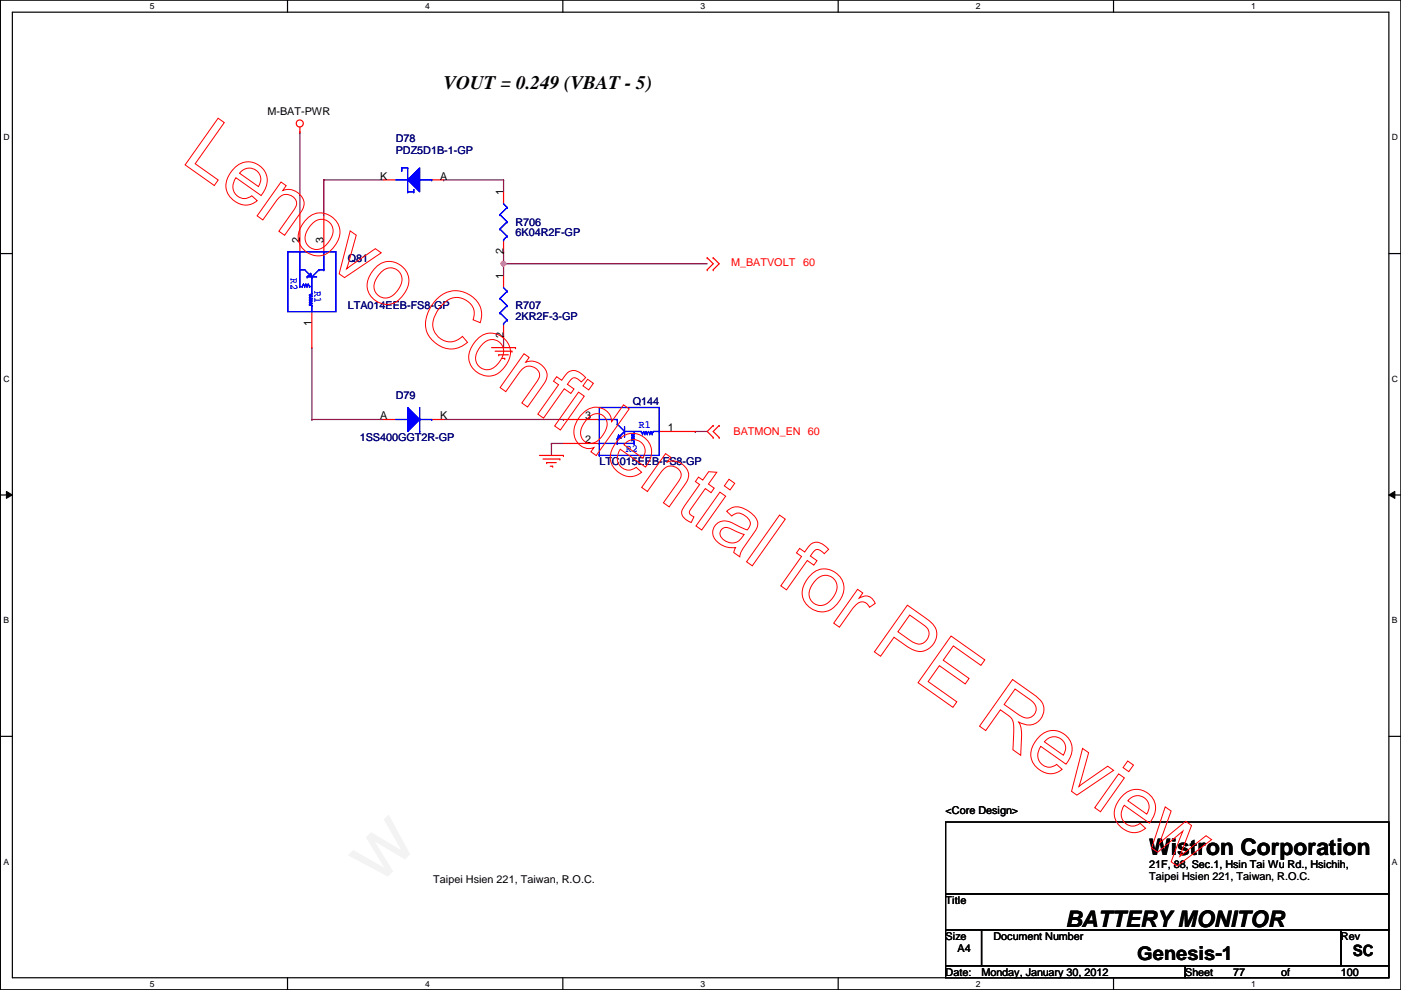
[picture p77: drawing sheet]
<svg xmlns="http://www.w3.org/2000/svg" width="297mm" height="210mm" viewBox="0 0 297 210" stroke-linecap="round" stroke-linejoin="round" font-family="sans-serif">
<defs><g id="words">
<g font-size="4.8">
<text x="243.7" y="181.3">Wistron Corporation</text>
<text x="225.9" y="196.5">BATTERY MONITOR</text>
</g>
<g font-size="4.1">
<text x="94.1" y="19">VOUT = 0.249 (VBAT - 5)</text>
<text x="241.1" y="203.5">Genesis-1</text>
</g>
<text font-size="3.3" x="286.8" y="202.8">SC</text>
<g font-size="2.3">
<text x="56.7" y="24.5">M-BAT-PWR</text>
<text x="80.6" y="38.1">K</text>
<text x="93.3" y="38.1">A</text>
<text x="106.7" y="41.4" transform="rotate(-90 106.7 41.4)">1</text>
<text x="63.5" y="51.6" transform="rotate(-90 63.5 51.6)">2</text>
<text x="68.6" y="51.6" transform="rotate(-90 68.6 51.6)">3</text>
<text x="106.7" y="53.9" transform="rotate(-90 106.7 53.9)">2</text>
<text x="106.7" y="59.2" transform="rotate(-90 106.7 59.2)">1</text>
<text x="66.1" y="69.1" transform="rotate(-90 66.1 69.1)">1</text>
<text x="106.7" y="71.7" transform="rotate(-90 106.7 71.7)">2</text>
<text x="80.6" y="88.9">A</text>
<text x="93.3" y="88.9">K</text>
<text x="124" y="88.9">3</text>
<text x="124" y="94">2</text>
<text x="141.6" y="91.4">1</text>
<text x="200.5" y="172.6">&lt;Core Design&gt;</text>
<text x="243.7" y="184">21F, 88, Sec.1, Hsin Tai Wu Rd., Hsichih,</text>
<text x="91.9" y="187.1">Taipei Hsien 221, Taiwan, R.O.C.</text>
<text x="200.5" y="191.6">Title</text>
<text x="243.7" y="186.6">Taipei Hsien 221, Taiwan, R.O.C.</text>
<text x="200.5" y="199.2">Size</text>
<text x="203" y="201.8">A4</text>
<text x="210.6" y="199.2">Document Number</text>
<text x="284.3" y="199.2">Rev</text>
<text x="200.5" y="206.8">Date:</text>
<text x="208.1" y="206.8">Monday, January 30, 2012</text>
<text x="251.3" y="206.8">Sheet</text>
<text x="261.4" y="206.8">77</text>
<text x="271.6" y="206.8">of</text>
<text x="284.3" y="206.8">100</text>
</g>
<g font-size="2.3" fill="#000080">
<text x="83.9" y="30.1">D78</text>
<text x="83.9" y="32.6">PDZ5D1B-1-GP</text>
<text x="109.3" y="47.8">R706</text>
<text x="109.3" y="50.1">6K04R2F-GP</text>
<text x="73.7" y="55.5">Q81</text>
<text x="73.7" y="65.6">LTA014EEB-FS8-GP</text>
<text x="109.3" y="65.6">R707</text>
<text x="109.3" y="67.9">2KR2F-3-GP</text>
<text x="83.9" y="84.7">D79</text>
<text x="134.2" y="85.9">Q144</text>
<text x="76.3" y="93.6">1SS400GGT2R-GP</text>
<text x="127.1" y="98.6">LTC015EEB-FS8-GP</text>
</g>
<g font-size="2.3" fill="#00f">
<text x="61.6" y="59" transform="rotate(90 61.6 59)">R2</text>
<text x="66.7" y="61.8" transform="rotate(90 66.7 61.8)">R1</text>
<text x="132.7" y="95.9">R2</text>
<text x="135.5" y="90.8">R1</text>
</g>
<g font-size="2.3" fill="#f00">
<text x="155" y="56.5">M_BATVOLT</text>
<text x="170.3" y="56.5">60</text>
<text x="155.5" y="92.3">BATMON_EN 60</text>
</g>
<g font-size="1.8">
<text x="31.8" y="1.9">5</text>
<text x="90.1" y="1.9">4</text>
<text x="148.5" y="1.9">3</text>
<text x="206.9" y="1.9">2</text>
<text x="265.3" y="1.9">1</text>
<text x=".7" y="29.8">D</text>
<text x="295.1" y="29.8">D</text>
<text x=".7" y="80.9">C</text>
<text x="295.1" y="80.9">C</text>
<text x=".7" y="132.1">B</text>
<text x="295.1" y="132.1">B</text>
<text x=".7" y="183.3">A</text>
<text x="295.1" y="183.3">A</text>
<text x="31.8" y="209.2">5</text>
<text x="90.1" y="209.2">4</text>
<text x="148.5" y="209.2">3</text>
<text x="206.9" y="209.2">2</text>
<text x="265.3" y="209.2">1</text>
</g>
</g></defs>
<path d="M.1 0h296.9v209.8h-296.9zM2.6 2.6h291.9v204.7h-291.9z" fill="none" stroke="#000" stroke-width=".25"/>
<g fill="#fff">
<path d="M31.8 .3h1v2h-1z"/>
<path d="M31.8 207.6h1v1.9h-1z"/>
</g>
<path d="M61 0v2.6M61 207.3v2.5" fill="none" stroke="#000" stroke-width=".25"/>
<g fill="#fff">
<path d="M90.1 .3h1v2h-1z"/>
<path d="M90.1 207.6h1v1.9h-1z"/>
</g>
<path d="M119.3 0v2.6M119.3 207.3v2.5" fill="none" stroke="#000" stroke-width=".25"/>
<g fill="#fff">
<path d="M148.5 .3h1v2h-1z"/>
<path d="M148.5 207.6h1v1.9h-1z"/>
</g>
<path d="M177.7 0v2.6M177.7 207.3v2.5" fill="none" stroke="#000" stroke-width=".25"/>
<g fill="#fff">
<path d="M206.9 .3h1v2h-1z"/>
<path d="M206.9 207.6h1v1.9h-1z"/>
</g>
<path d="M236.1 0v2.6M236.1 207.3v2.5" fill="none" stroke="#000" stroke-width=".25"/>
<g fill="#fff">
<path d="M265.3 .3h.9v2h-.9z"/>
<path d="M265.3 207.6h.9v1.9h-.9z"/>
<path d="M.7 28.2h1.3v1.9h-1.3z"/>
<path d="M295.1 28.2h1.3v1.9h-1.3z"/>
<path d="M.7 79.3h1.3v2h-1.3z"/>
<path d="M295.1 79.3h1.3v2h-1.3z"/>
</g>
<path d="M.1 53.8h2.5M294.5 53.8h2.5" fill="none" stroke="#000" stroke-width=".25"/>
<g fill="#fff">
<path d="M.7 130.5h1.2v2h-1.2z"/>
<path d="M295.1 130.5h1.2v2h-1.2z"/>
</g>
<path d="M.1 104.9h2.5M294.5 104.9h2.5" fill="none" stroke="#000" stroke-width=".25"/>
<path d="M1.4 104.2l1.2 .7-1.2 .8zM294.5 104.9l1.2-.7v1.5z" fill="#000"/>
<path d="M1.4 104.2l1.2 .7-1.2 .8zM294.5 104.9l1.2-.7v1.5z" fill="none" stroke="#000" stroke-width=".21"/>
<g fill="#fff">
<path d="M.7 181.7h1.2v2h-1.2z"/>
<path d="M295.1 181.7h1.2v2h-1.2z"/>
</g>
<path d="M.1 156.1h2.5M294.5 156.1h2.5" fill="none" stroke="#000" stroke-width=".25"/>
<g fill="none" stroke="#800040" stroke-width=".25">
<path d="M68.7 38.1h.1M68.7 38.1h12.7M68.7 38.1v7.7M106.8 38.1h.1M106.8 38.1v2.6M106.8 55.9h.1M106.8 53.4h.1M106.8 53.4v5.1M106.8 55.9h43.1M106.8 71.2h.1M106.8 71.2v2.5M116.9 94h.1"/>
<path d="M116.9 94h2.6M116.9 94v2.6M147.4 91.5h.1M147.4 91.5h2.5"/>
</g>
<circle cx="106.7" cy="55.9" r=".49" fill="#f0f"/>
<circle cx="106.7" cy="55.9" r=".49" fill="none" stroke="#f0f" stroke-width=".25"/>
<path d="M63.6 28h.1M63.6 28v17.8M94.1 38.1h.1M94.1 38.1h12.7M66.1 73.7h.1M66.1 73.7v15.2M66.1 88.9h.1M66.1 88.9h15.3M94.1 88.9h25.4M119.5 88.9h.1" fill="none" stroke="#800040" stroke-width=".25"/>
<g fill="none" stroke="#f00" stroke-width=".25">
<path d="M63.6 28h.1M63.6 27v1M149.9 57.2h.1M149.9 54.7h.1M149.9 54.7l1.3 1.2-1.3 1.3M151.2 57.2h.1M151.2 54.7h.1M151.2 54.7l1.3 1.2-1.3 1.3M104.2 73.7h5.1M105 74.5h3.5M105.7 75.2h.1M105.7 75.2h2.1"/>
<path d="M106.5 76h.5M107 76h.1M108.5 74.5h.1M109.3 73.7h.1M81.4 88.9h2.5M91.5 88.9h2.6M114.4 96.6h5.1M115.1 97.3h3.6M115.9 98.1h.1M115.9 98.1h2M116.7 98.8h.5M117.2 98.8h.1"/>
<path d="M118.7 97.3h.1M119.5 96.6h.1M151.2 90.2h.1M151.2 92.8h.1M151.2 90.2l-1.3 1.3 1.3 1.3M152.5 92.8h.1M152.5 90.2h.1M152.5 90.2l-1.3 1.3 1.3 1.3"/>
<circle cx="63.6" cy="26.2" r=".75"/>
</g>
<path d="M200.5 174.3h94v15.2h-94zM200.5 189.5h94v7.6h-94zM200.5 197.1h7.6v7.7h-7.6zM208.1 197.1h76.2v7.7h-76.2zM284.3 197.1h10.2v7.7h-10.2zM200.5 204.8h50.8v2.5h-50.8zM251.3 204.8h43.2v2.5h-43.2z" fill="none" stroke="#000" stroke-width=".25"/>
<path d="M86.4 86.4l2.6 2.5-2.6 2.6z" fill="#00f"/>
<path d="M83.9 88.9h2.5M86.4 86.4l2.6 2.5-2.6 2.6zM86.4 88.9h.1M89 91.5h.1M89 86.4v5.1M89 88.9h2.5M91.5 88.9h.1" fill="none" stroke="#00f" stroke-width=".25"/>
<path d="M86.4 86.4l2.6 2.5-2.6 2.6z" fill="#00f"/>
<g fill="none" stroke="#00f" stroke-width=".25">
<path d="M61 53.4h10.2v12.7h-10.2zM61 53.4h.1M61 53.4h.3M63.6 57.2h.1M63.6 53.4h.1M63.6 57.2h1l1.5 1.5M63.6 53.4v7.3M65.1 58.7h.1M65.1 58.7h2M65.4 58.5h.1M65.4 58.5l.7 .2M65.9 58h.1"/>
<path d="M65.9 58l.2 .7M65.9 58l-.5 .5M66.1 58.7h.1M66.1 58.7v3.6M67.6 57.2h.1M67.6 57.2h1.1M67.6 57.2l-1.5 1.5M68.7 57.2h.1M68.7 53.4h.1M68.7 53.4v3.8M106 45.5h.1M106 48.6h.1"/>
<path d="M106 45.5l1.5 1.5M106 48.6l1.5 1.5M106.8 50.8h.1M106.8 43.2l.7 .8M107.5 44h.1M107.5 47h.1M107.5 50.1h.1M107.5 44l-1.5 1.5M107.5 47l-1.5 1.6M107.5 50.1l-.7 .7M63.6 60.7h.1M63.6 60.7h.5"/>
<path d="M64.1 60.7h.1M64.3 60.2h.1M64.3 60.2l.3 .5M64.3 60.2l-.2 .5M64.6 60.7h.1M64.9 60.2h.1M64.9 60.2l.2 .5M64.9 60.2l-.3 .5M65.1 60.7h.1M65.4 60.2h.1M65.4 60.2l.2 .5M65.4 60.2l-.3 .5"/>
<path d="M65.6 64.6h.1M65.6 64.1h.1M65.6 63.5h.1M65.6 63h.1M65.6 62.5h.1M65.6 60.7h.1M65.6 64.6l.5 .2M65.6 64.1l.5 .2M65.6 63.5l.5 .3M65.6 63l.5 .3M65.6 62.5l.5 .3M65.6 60.7h.5"/>
<path d="M66.1 64.8h.1M66.1 64.3h.1M66.1 63.8h.1M66.1 63.3h.1M66.1 62.8h.1M66.1 62.3h.1M66.1 64.8v1.3M66.1 64.3l-.5 .3M66.1 63.8l-.5 .3M66.1 63.3l-.5 .2M66.1 62.8l-.5 .2M66.1 62.3l-.5 .2"/>
<path d="M106 63.3h.1M106 66.3h.1M106 63.3l1.5 1.5M106 66.3l1.5 1.6M106.8 68.6h.1M106.8 61l.7 .8M107.5 61.8h.1M107.5 64.8h.1M107.5 67.9h.1M107.5 61.8l-1.5 1.5M107.5 64.8l-1.5 1.5M107.5 67.9l-.7 .7"/>
<path d="M83.9 88.9h2.5M86.4 86.4l2.6 2.5-2.6 2.6zM86.4 88.9h.1M89 91.5h.1M89 86.4v5.1M89 88.9h2.5M91.5 88.9h.1M127.1 86.4h12.7v10.2h-12.7zM127.1 94h.1M127.1 88.9h.1M127.1 96.6h.1M127.1 88.9h3.8"/>
<path d="M127.1 94h7.3M127.1 96.3v.3M130.9 93h.1M130.9 94h.1M130.9 90h.1M130.9 88.9h.1M130.9 88.9v1.1M130.9 93v1M130.9 90l1.5 1.5M131.1 92.2h.1M131.1 92.2l.6 .6M131.1 92.2l-.2 .8"/>
<path d="M131.7 92.8h.1M131.7 92.8l-.8 .2M132.4 91.5h.1M132.4 92.5h.1M132.4 91.5h3.6M132.4 91.5l-1.5 1.5M132.4 90.5v2M133.9 92.2h.1M133.9 92.8h.1M133.9 93.3h.1M133.9 92.2l.5 .3M133.9 92.8l.5 .2"/>
<path d="M133.9 93.3l.5 .2M134.4 92h.1M134.4 92.5h.1M134.4 93h.1M134.4 93.5h.1M134.4 94h.1M134.4 91.5v.5M134.4 93.5v.5M134.4 92l-.5 .2M134.4 92.5l-.5 .3M134.4 93l-.5 .3M136 91.5h.1"/>
<path d="M136 91.5l.2 .5M136.2 92h.1M136.5 91.5h.1M136.5 91.5l.2 .5M136.5 91.5l-.3 .5M136.7 92h.1M137 91.5h.1M137 91.5l.2 .5M137 91.5l-.3 .5M137.2 92h.1M137.5 91.5h.1M137.5 91.5l.2 .5"/>
<path d="M137.5 91.5l-.3 .5M137.7 92h.1M138 91.5h.1M138 91.5l.3 .5M138 91.5l-.3 .5M138.3 92h.1M138.5 91.5h.1M138.5 91.5h1.3M138.5 91.5l-.2 .5"/>
</g>
<path d="M81.4 38.1h2.5M91.5 38.1h2.6M63.6 45.8v7.6M68.7 45.8v7.6M106.8 40.7v2.5M106.8 50.8v2.6M106.8 58.5v2.5M66.1 66.1v7.6M106.8 68.6v2.6M119.5 94h7.6M119.5 88.9h7.6M139.8 91.5h7.6" fill="none" stroke="#f00" stroke-width=".25"/>
<path d="M89 35.6v5.1l-2.6-2.6z" fill="#00f"/>
<g fill="none" stroke="#00f" stroke-width=".25">
<path d="M83.9 38.1h2.5M85.2 35.6h.1M85.2 36.1h.1M85.2 35.6h1.2v5.1M85.2 35.6v.5M86.4 38.1h.1M89 35.6v5.1l-2.6-2.6zM89 38.1h2.5M91.5 38.1h.1M86.4 40.7h.1M86.4 40.7h1.3M87.7 40.7h.1"/>
<path d="M87.7 40.2h.1M87.7 40.2v.5"/>
</g>
<path d="M89 35.6v5.1l-2.6-2.6z" fill="#00f"/>
<g fill="none" stroke="#00f" stroke-width=".25">
<path d="M83.9 38.1h2.5M85.2 35.6h.1M85.2 36.1h.1M85.2 35.6h1.2v5.1M85.2 35.6v.5M86.4 38.1h.1M89 35.6v5.1l-2.6-2.6zM89 38.1h2.5M91.5 38.1h.1M86.4 40.7h.1M86.4 40.7h1.3M87.7 40.7h.1"/>
<path d="M87.7 40.2h.1M87.7 40.2v.5"/>
</g>
<circle cx="106.7" cy="55.9" r=".49" fill="#f0f"/>
<circle cx="106.7" cy="55.9" r=".49" fill="none" stroke="#f0f" stroke-width=".25"/>
<g fill="none" stroke="#f00" stroke-width=".21">
<path d="M46.2 25.1l1.4 .9-6.2 8.7 4.9 3.5-.9 1.1-6.2-4.3zM49.8 35.5a4 4 0 0 1 5.7 .1 4 4 0 0 1 0 5.7l-.1 .2-5.4-3.8a2.62 2.62 0 0 0-.4 2.9 2.62 2.62 0 0 0 2.6 1.5l1.2-.6 1.1 1.1a4.1 4.1 0 0 1-6.6-3.2 5.7 5.7 0 0 1 1.9-3.9zM51.1 36.4a2.44 2.44 0 0 1 3.3-.2 2.44 2.44 0 0 1 .4 3.4l-4-2.9zM59.6 38.6l1.1 .8-.7 1a3.3 3.3 0 0 1 4.4 3.3l-.7 1.4-3.4 4.8-1.2-.9 3.1-4.3a2.05 2.05 0 0 0 0-3 2.05 2.05 0 0 0-2.9 .1l-3.6 4.8-1.2-.8zM65.1 46.3a4.1 4.1 0 0 1 5.7 0 4.1 4.1 0 0 1 .3 5.7 4.1 4.1 0 0 1-6 1.5 4.1 4.1 0 0 1-.8-6.2zM66.3 47.3a2.53 2.53 0 0 1 3.6-.1 2.53 2.53 0 0 1 .2 3.5 3.4 3.4 0 0 1-3.4 2.2 2.59 2.59 0 0 1-1.5-4.2zM74.3 49l1.2 .9-2 7.1 6.1-4.3 1.2 .9-7.8 5.3-1.1-.8zM79.7 56.6a4.1 4.1 0 0 1 5.7 0 4.1 4.1 0 0 1 .3 5.7 4.1 4.1 0 0 1-6 1.5 4.1 4.1 0 0 1-.8-6.2zM81 57.6a2.53 2.53 0 0 1 3.5-.1 2.53 2.53 0 0 1 .2 3.5 3.4 3.4 0 0 1-3.4 2.2 2.59 2.59 0 0 1-1.5-4.2zM92.5 63.6a5.5 5.5 0 0 1 5.8-1.7 5.5 5.5 0 0 1 3.8 4.8l-.3 1.7-1.5-.6a3.6 3.6 0 0 0-1.1-3.9 3.6 3.6 0 0 0-4.1-.4 6.7 6.7 0 0 0-3.3 6 3.7 3.7 0 0 0 6.2 1.8l1.1 1.3a5.2 5.2 0 0 1-7.8-.8 5.6 5.6 0 0 1 .1-6.8zM101.3 71.8a4.1 4.1 0 0 1 5.6 0 4.1 4.1 0 0 1 .3 5.7 4.1 4.1 0 0 1-6 1.5 4.1 4.1 0 0 1-.7-6.2zM102.5 72.8a2.53 2.53 0 0 1 3.5-.1 2.53 2.53 0 0 1 .2 3.5 3.4 3.4 0 0 1-3.3 2.2 2.59 2.59 0 0 1-1.5-4.2z"/>
<path d="M111.1 75l1.1 .8-.7 1a3.3 3.3 0 0 1 4.4 3.3l-.7 1.4-3.3 4.8-1.3-.9 3.1-4.3a2.05 2.05 0 0 0 0-3 2.05 2.05 0 0 0-2.9 .1l-3.6 4.8-1.2-.8zM118 79.9l1.1 .7 .5-.7a2.33 2.33 0 0 1 4-.4l.6 .6-1 .9a1.79 1.79 0 0 0-1.8-.8l-1.1 1.3 1.4 1-.7 .9-1.4-1-4.4 6.3-1.2-.9 4.4-6.2-1-.8zM122.7 83.1l1.2 .9-5.1 7.2-1.2-.9zM123.4 87.8a3.5 3.5 0 0 1 3.7-1.4 3.5 3.5 0 0 1 2.6 3l2.5-3.6 1.2 .9-7 9.9-1.1-.8 .6-.9a3.4 3.4 0 0 1-3.4-1 3.4 3.4 0 0 1-.7-3.5l.6-1.3zM124.6 80.4l1.2 .9-1 1.4-1.2-.9zM124.8 88.5a2.27 2.27 0 0 1 3.1-.3 2.27 2.27 0 0 1 .5 3.1 4.2 4.2 0 0 1-3 2.7 2.27 2.27 0 0 1-2.1-1.2 2.27 2.27 0 0 1 .1-2.3zM131.3 93.1a4 4 0 0 1 5.7 0 4 4 0 0 1 0 5.7l-.1 .2-5.4-3.7a2.62 2.62 0 0 0-.4 2.9 2.62 2.62 0 0 0 2.6 1.4l1.2-.5 1.1 1a4.1 4.1 0 0 1-6.6-3.1 5.7 5.7 0 0 1 1.9-3.9zM132.6 94a2.44 2.44 0 0 1 3.3-.2 2.44 2.44 0 0 1 .4 3.3l-4-2.8zM141.1 96.2l1.1 .7-.7 1.1a3.3 3.3 0 0 1 4.4 3.2l-.6 1.5-3.4 4.8-1.2-.9 3-4.4a2.05 2.05 0 0 0 0-2.9 2.05 2.05 0 0 0-2.9 .1l-3.5 4.8-1.3-.9zM148.1 101.2l.9 .6 1.3-1.8 1.7 .1-1.8 2.5 1.2 .9-.6 1-1.3-.9-2.9 4.2a.93 .93 0 0 0-.4 .9 .93 .93 0 0 0 .7 .8l.2 .1-.6 1.2a2.49 2.49 0 0 1-2-2.4l.6-1.1 3.2-4.6-.9-.6zM152.6 104.3l1.2 .9-5 7.2-1.2-.9zM153.1 112.2a1.6 1.6 0 0 1 2 0l2.7 1.1a2.7 2.7 0 0 1-2.6 1.8 2.7 2.7 0 0 1-2.5-1.8l.1-.7z"/>
<path d="M154.1 108.4a3.2 3.2 0 0 1 4.4-.2 3.5 3.5 0 0 1 2.1 3.1l-.4 1.2-1.6 2.3a6.9 6.9 0 0 0-1.8 3.3l-1.2-.9 .4-1.1a4.4 4.4 0 0 1-4.9-2.9 2.63 2.63 0 0 1 1.4-2.5 2.63 2.63 0 0 1 2.8 .2l3.1 1.5a1.75 1.75 0 0 0-.4-3 1.94 1.94 0 0 0-2.9 0zM154.6 101.6l1.2 .9-1 1.4-1.2-.9zM165.3 109.2l1.2 .9-7 9.9-1.2-.9zM169.5 116.3l1.1 .7 .5-.7a2.33 2.33 0 0 1 4.1-.3l.5 .5-.9 .9a1.79 1.79 0 0 0-1.9-.8l-1.1 1.3 1.4 1-.7 .9-1.3-1-4.4 6.3-1.3-.9 4.4-6.2-1-.8zM172 121.8a4.1 4.1 0 0 1 5.6 0 4.1 4.1 0 0 1 .3 5.6 4.1 4.1 0 0 1-6 1.6 4.1 4.1 0 0 1-.8-6.2zM173.2 122.8a2.53 2.53 0 0 1 3.5-.2 2.53 2.53 0 0 1 .2 3.6 3.4 3.4 0 0 1-3.3 2.2 2.59 2.59 0 0 1-1.5-4.2zM181.8 125l1.1 .7-.7 1.1a2.13 2.13 0 0 1 3.4 1.1l-1.3 .9a1.72 1.72 0 0 0-1.4-1.2 1.72 1.72 0 0 0-1.7 .9l-3.2 4.5-1.2-.9zM192.4 128.3l3.7 2.7a4.4 4.4 0 0 1 2.5 3.6 3.7 3.7 0 0 1-2.1 3.2 3.7 3.7 0 0 1-3.8-.5l-3.2-2.2-2.8 4-1.3-.9zM192.9 130.4l2.5 1.8a2.33 2.33 0 0 1 1.6 2.4 2.17 2.17 0 0 1-3.6 1.4l-3-2.1zM201.6 134.9l7.2 5-.8 1.2-5.9-4.2-2.1 3.1 5.5 3.8-.9 1.2-5.4-3.9-2.4 3.4 6.1 4.3-.9 1.2-7.4-5.2zM214.7 144.1l4.4 3.1a4.1 4.1 0 0 1 2.2 3.2 3.3 3.3 0 0 1-1.8 3 3.3 3.3 0 0 1-3.5-.3 5.5 5.5 0 0 1 .6 3.1l-.2 3.9-1.6-1.1 .1-4.6a2.79 2.79 0 0 0-1.3-2.8l-1.5-1.1-3.1 4.4-1.3-.9zM215.2 146.1l3.1 2.2a2.06 2.06 0 0 1 .6 3.5 2.19 2.19 0 0 1-2.8-.2l-3.2-2.2z"/>
<path d="M220.5 156.1a4 4 0 0 1 5.7 0 4 4 0 0 1-.1 5.7l-.1 .2-5.3-3.8a2.62 2.62 0 0 0-.5 3 2.62 2.62 0 0 0 2.7 1.4l1.1-.5 1.2 1a4.1 4.1 0 0 1-6.7-3.1 5.7 5.7 0 0 1 2-3.9zM221.7 157a2.44 2.44 0 0 1 3.4-.2 2.44 2.44 0 0 1 .3 3.3l-4-2.8zM229.5 158.7l1.3 .9-2 7.1 6.1-4.2 1.2 .8-7.8 5.3-1.1-.8zM237.2 164.1l1.2 .8-5.1 7.2-1.2-.8zM238.2 168.6a4 4 0 0 1 5.7 0 4 4 0 0 1-.1 5.7l-.1 .2-5.3-3.8a2.62 2.62 0 0 0-.5 3 2.62 2.62 0 0 0 2.7 1.4l1.1-.5 1.2 1a4.1 4.1 0 0 1-6.7-3.2 5.7 5.7 0 0 1 2-3.8zM239.1 161.4l1.2 .8-1 1.4-1.2-.9zM239.4 169.5a2.44 2.44 0 0 1 3.4-.2 2.44 2.44 0 0 1 .3 3.3l-4-2.8zM247 171.1l1.3 .9-2.4 6.7 5.5-4.6 1.2 .9-2.4 6.6 5.5-4.4 1.2 .8-7.3 5.6-1.3-.9 2.5-6.5-5.4 4.5-1.2-.9z"/>
</g>
<use href="#words"/>
</svg>
